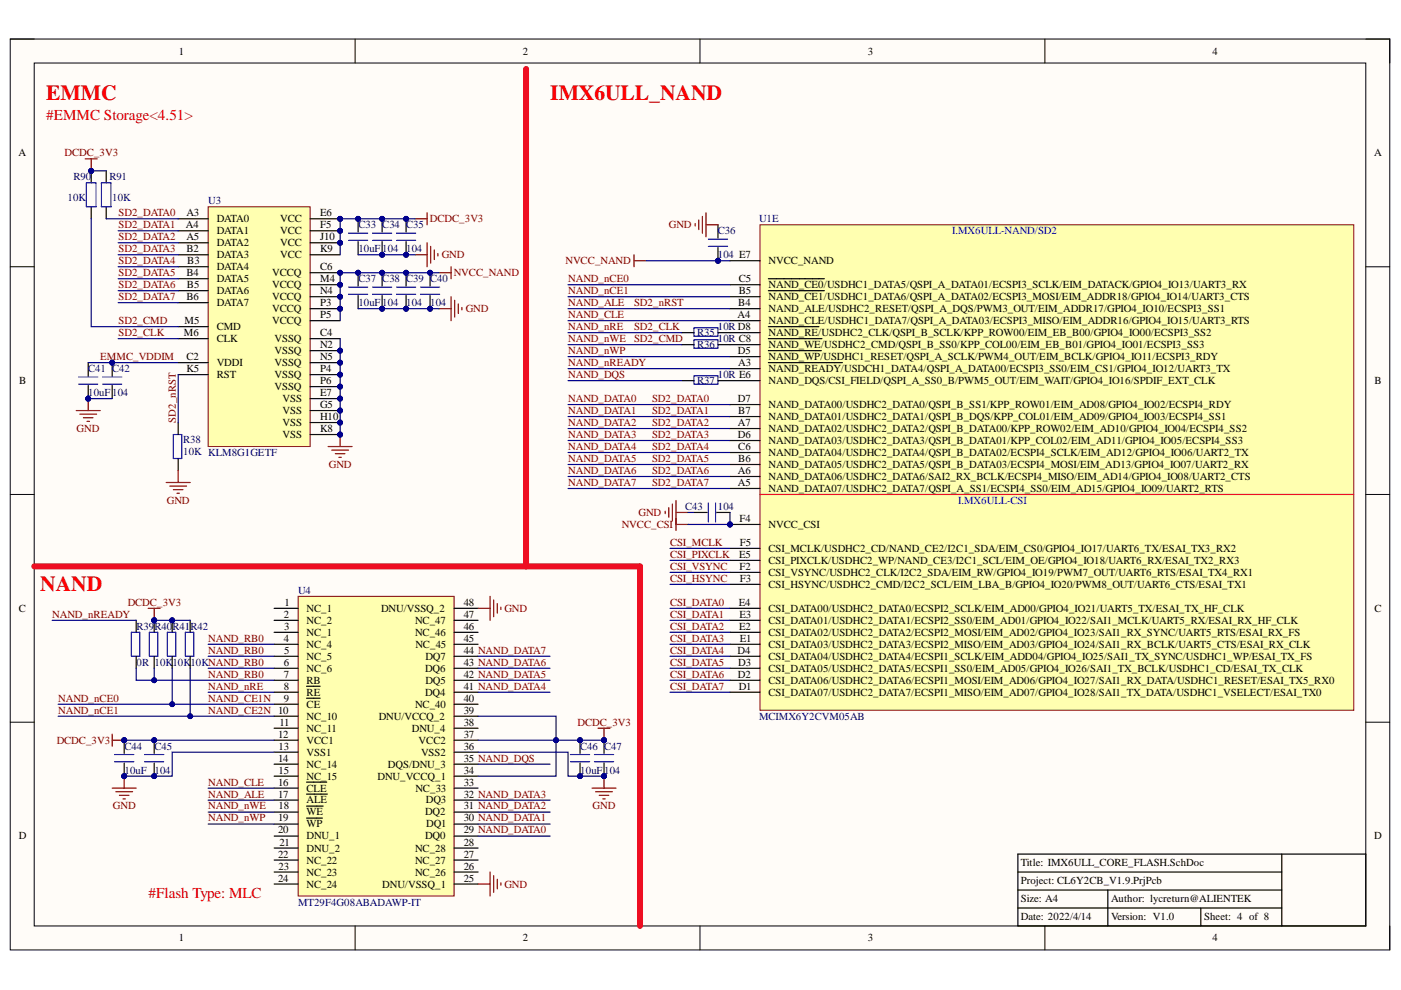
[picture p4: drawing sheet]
<svg xmlns="http://www.w3.org/2000/svg" width="297mm" height="210mm" viewBox="0 0 297 210" stroke-linecap="round" stroke-linejoin="round" font-family="sans-serif">
<defs><g id="words">
<g font-size="4.6" fill="#f00">
<text x="9.8" y="21.2">EMMC</text>
<text x="116.7" y="21.2">IMX6ULL_NAND</text>
<text x="8.5" y="125.4">NAND</text>
</g>
<g font-size="3.2" fill="#f00">
<text x="9.8" y="25.4">#EMMC Storage&lt;4.51&gt;</text>
<text x="31.5" y="190.5">#Flash Type: MLC</text>
</g>
<g font-size="2.3">
<text x="37.9" y="11.6">1</text>
<text x="110.8" y="11.6">2</text>
<text x="184" y="11.6">3</text>
<text x="257" y="11.6">4</text>
<text x="3.9" y="33.1">A</text>
<text x="291.3" y="33.1">A</text>
<text x="39.5" y="45.8">A3</text>
<text x="45.9" y="47.1">DATA0</text>
<text x="59.4" y="47.1">VCC</text>
<text x="67.9" y="45.8">E6</text>
<text x="39.4" y="48.4">A4</text>
<text x="39.5" y="51">A5</text>
<text x="39.5" y="53.5">B2</text>
<text x="45.9" y="49.7">DATA1</text>
<text x="45.9" y="52.3">DATA2</text>
<text x="59.4" y="52.3">VCC</text>
<text x="59.4" y="49.7">VCC</text>
<text x="67.9" y="53.5">K9</text>
<text x="67.9" y="51">J10</text>
<text x="67.9" y="48.4">F5</text>
<text x="39.5" y="58.6">B4</text>
<text x="39.7" y="56.1">B3</text>
<text x="45.9" y="54.8">DATA3</text>
<text x="45.9" y="57.3">DATA4</text>
<text x="45.9" y="59.9">DATA5</text>
<text x="57.7" y="58.6">VCCQ</text>
<text x="59.4" y="54.8">VCC</text>
<text x="67.9" y="59.9">M4</text>
<text x="67.9" y="57.3">C6</text>
<text x="156.6" y="59.9">C5</text>
<text x="163" y="56.1">NVCC_NAND</text>
<text x="39.5" y="63.7">B6</text>
<text x="39.6" y="61.1">B5</text>
<text x="45.9" y="62.4">DATA6</text>
<text x="45.9" y="64.9">DATA7</text>
<text x="57.7" y="63.7">VCCQ</text>
<text x="57.7" y="61.1">VCCQ</text>
<text x="67.9" y="64.9">P3</text>
<text x="67.9" y="62.4">N4</text>
<text x="156.5" y="64.9">B4</text>
<text x="156.6" y="62.4">B5</text>
<text x="163" y="61.1">NAND_CE0/USDHC1_DATA5/QSPI_A_DATA01/ECSPI3_SCLK/EIM_DATACK/GPIO4_IO13/UART3_RX</text>
<text x="163" y="63.7">NAND_CE1/USDHC1_DATA6/QSPI_A_DATA02/ECSPI3_MOSI/EIM_ADDR18/GPIO4_IO14/UART3_CTS</text>
<text x="39" y="71.3">M6</text>
<text x="39.1" y="68.7">M5</text>
<text x="45.9" y="70">CMD</text>
<text x="57.7" y="68.7">VCCQ</text>
<text x="57.7" y="66.2">VCCQ</text>
<text x="67.9" y="71.3">C4</text>
<text x="67.9" y="67.5">P5</text>
<text x="156.4" y="67.5">A4</text>
<text x="163" y="71.3">NAND_RE/USDHC2_CLK/QSPI_B_SCLK/KPP_ROW00/EIM_EB_B00/GPIO4_IO00/ECSPI3_SS2</text>
<text x="163" y="68.7">NAND_CLE/USDHC1_DATA7/QSPI_A_DATA03/ECSPI3_MISO/EIM_ADDR16/GPIO4_IO15/UART3_RTS</text>
<text x="163" y="66.2">NAND_ALE/USDHC2_RESET/QSPI_A_DQS/PWM3_OUT/EIM_ADDR17/GPIO4_IO10/ECSPI3_SS1</text>
<text x="39.5" y="76.3">C2</text>
<text x="45.9" y="72.5">CLK</text>
<text x="45.9" y="77.6">VDDI</text>
<text x="58.2" y="77.6">VSSQ</text>
<text x="58.2" y="75.1">VSSQ</text>
<text x="58.2" y="72.5">VSSQ</text>
<text x="67.9" y="76.3">N5</text>
<text x="67.9" y="73.8">N2</text>
<text x="156.4" y="75.1">D5</text>
<text x="156.5" y="77.6">A3</text>
<text x="163" y="73.8">NAND_WE/USDHC2_CMD/QSPI_B_SS0/KPP_COL00/EIM_EB_B01/GPIO4_IO01/ECSPI3_SS3</text>
<text x="163" y="76.3">NAND_WP/USDHC1_RESET/QSPI_A_SCLK/PWM4_OUT/EIM_BCLK/GPIO4_IO11/ECSPI3_RDY</text>
<text x="4.1" y="81.4">B</text>
<text x="39.5" y="78.9">K5</text>
<text x="45.9" y="80.2">RST</text>
<text x="58.2" y="82.7">VSSQ</text>
<text x="58.2" y="80.2">VSSQ</text>
<text x="67.9" y="84">E7</text>
<text x="67.9" y="81.4">P6</text>
<text x="67.9" y="78.9">P4</text>
<text x="163" y="78.9">NAND_READY/USDCH1_DATA4/QSPI_A_DATA00/ECSPI3_SS0/EIM_CS1/GPIO4_IO12/UART3_TX</text>
<text x="163" y="81.4">NAND_DQS/CSI_FIELD/QSPI_A_SS0_B/PWM5_OUT/EIM_WAIT/GPIO4_IO16/SPDIF_EXT_CLK</text>
<text x="291.4" y="81.4">B</text>
<text x="59.9" y="87.8">VSS</text>
<text x="59.9" y="85.2">VSS</text>
<text x="67.9" y="89">H10</text>
<text x="67.9" y="86.5">G5</text>
<text x="156.4" y="85.2">D7</text>
<text x="156.5" y="87.8">B7</text>
<text x="163" y="86.5">NAND_DATA00/USDHC2_DATA0/QSPI_B_SS1/KPP_ROW01/EIM_AD08/GPIO4_IO02/ECSPI4_RDY</text>
<text x="163" y="89">NAND_DATA01/USDHC2_DATA1/QSPI_B_DQS/KPP_COL01/EIM_AD09/GPIO4_IO03/ECSPI4_SS1</text>
<text x="59.9" y="92.9">VSS</text>
<text x="59.9" y="90.3">VSS</text>
<text x="67.9" y="91.6">K8</text>
<text x="156.4" y="90.3">A7</text>
<text x="156.4" y="92.9">D6</text>
<text x="156.5" y="95.5">C6</text>
<text x="163" y="91.6">NAND_DATA02/USDHC2_DATA2/QSPI_B_DATA00/KPP_ROW02/EIM_AD10/GPIO4_IO04/ECSPI4_SS2</text>
<text x="163" y="94.2">NAND_DATA03/USDHC2_DATA3/QSPI_B_DATA01/KPP_COL02/EIM_AD11/GPIO4_IO05/ECSPI4_SS3</text>
<text x="156.4" y="100.5">A6</text>
<text x="156.5" y="98">B6</text>
<text x="163" y="96.7">NAND_DATA04/USDHC2_DATA4/QSPI_B_DATA02/ECSPI4_SCLK/EIM_AD12/GPIO4_IO06/UART2_TX</text>
<text x="163" y="99.3">NAND_DATA05/USDHC2_DATA5/QSPI_B_DATA03/ECSPI4_MOSI/EIM_AD13/GPIO4_IO07/UART2_RX</text>
<text x="163" y="101.8">NAND_DATA06/USDHC2_DATA6/SAI2_RX_BCLK/ECSPI4_MISO/EIM_AD14/GPIO4_IO08/UART2_CTS</text>
<text x="156.4" y="103.1">A5</text>
<text x="163" y="104.3">NAND_DATA07/USDHC2_DATA7/QSPI_A_SS1/ECSPI4_SS0/EIM_AD15/GPIO4_IO09/UART2_RTS</text>
<text x="156.8" y="110.7">F4</text>
<text x="163" y="111.9">NVCC_CSI</text>
<text x="156.7" y="118.3">E5</text>
<text x="156.9" y="115.7">F5</text>
<text x="163" y="117">CSI_MCLK/USDHC2_CD/NAND_CE2/I2C1_SDA/EIM_CS0/GPIO4_IO17/UART6_TX/ESAI_TX3_RX2</text>
<text x="163" y="119.5">CSI_PIXCLK/USDHC2_WP/NAND_CE3/I2C1_SCL/EIM_OE/GPIO4_IO18/UART6_RX/ESAI_TX2_RX3</text>
<text x="156.8" y="120.8">F2</text>
<text x="156.9" y="123.4">F3</text>
<text x="163" y="122.1">CSI_VSYNC/USDHC2_CLK/I2C2_SDA/EIM_RW/GPIO4_IO19/PWM7_OUT/UART6_RTS/ESAI_TX4_RX1</text>
<text x="163" y="124.6">CSI_HSYNC/USDHC2_CMD/I2C2_SCL/EIM_LBA_B/GPIO4_IO20/PWM8_OUT/UART6_CTS/ESAI_TX1</text>
<text x="4" y="129.7">C</text>
<text x="60.2" y="131">2</text>
<text x="60.3" y="128.4">1</text>
<text x="65" y="129.7">NC_1</text>
<text x="80.8" y="129.7">DNU/VSSQ_2</text>
<text x="98.3" y="131">47</text>
<text x="98.3" y="128.4">48</text>
<text x="156.6" y="128.4">E4</text>
<text x="156.8" y="131">E3</text>
<text x="163" y="129.7">CSI_DATA00/USDHC2_DATA0/ECSPI2_SCLK/EIM_AD00/GPIO4_IO21/UART5_TX/ESAI_TX_HF_CLK</text>
<text x="291.4" y="129.7">C</text>
<text x="60.2" y="136.1">4</text>
<text x="60.2" y="133.5">3</text>
<text x="65" y="132.2">NC_2</text>
<text x="65" y="134.8">NC_1</text>
<text x="65" y="137.4">NC_4</text>
<text x="88" y="134.8">NC_46</text>
<text x="88" y="132.2">NC_47</text>
<text x="88.1" y="137.4">NC_45</text>
<text x="98.3" y="136.1">45</text>
<text x="98.3" y="133.5">46</text>
<text x="156.7" y="133.5">E2</text>
<text x="156.9" y="136.1">E1</text>
<text x="163" y="132.2">CSI_DATA01/USDHC2_DATA1/ECSPI2_SS0/EIM_AD01/GPIO4_IO22/SAI1_MCLK/UART5_RX/ESAI_RX_HF_CLK</text>
<text x="163" y="134.8">CSI_DATA02/USDHC2_DATA2/ECSPI2_MOSI/EIM_AD02/GPIO4_IO23/SAI1_RX_SYNC/UART5_RTS/ESAI_RX_FS</text>
<text x="163" y="137.4">CSI_DATA03/USDHC2_DATA3/ECSPI2_MISO/EIM_AD03/GPIO4_IO24/SAI1_RX_BCLK/UART5_CTS/ESAI_RX_CLK</text>
<text x="60.2" y="141.2">6</text>
<text x="60.2" y="143.7">7</text>
<text x="60.2" y="138.7">5</text>
<text x="65" y="139.9">NC_5</text>
<text x="65" y="142.5">NC_6</text>
<text x="90.1" y="142.5">DQ6</text>
<text x="90.2" y="139.9">DQ7</text>
<text x="98.3" y="143.7">42 NAND_DATA5</text>
<text x="98.3" y="141.2">43 NAND_DATA6</text>
<text x="98.3" y="138.7">44 NAND_DATA7</text>
<text x="156.4" y="138.7">D4</text>
<text x="156.4" y="143.7">D2</text>
<text x="156.5" y="141.2">D3</text>
<text x="163" y="139.9">CSI_DATA04/USDHC2_DATA4/ECSPI1_SCLK/EIM_ADD04/GPIO4_IO25/SAI1_TX_SYNC/USDHC1_WP/ESAI_TX_FS</text>
<text x="163" y="142.5">CSI_DATA05/USDHC2_DATA5/ECSPI1_SS0/EIM_AD05/GPIO4_IO26/SAI1_TX_BCLK/USDHC1_CD/ESAI_TX_CLK</text>
<text x="60.2" y="146.3">8</text>
<text x="60.2" y="148.8">9</text>
<text x="65" y="145">RB</text>
<text x="65" y="147.5">RE</text>
<text x="90.1" y="147.5">DQ4</text>
<text x="90.2" y="145">DQ5</text>
<text x="98.3" y="148.8">40</text>
<text x="98.3" y="146.3">41 NAND_DATA4</text>
<text x="156.6" y="146.3">D1</text>
<text x="163" y="145">CSI_DATA06/USDHC2_DATA6/ECSPI1_MOSI/EIM_AD06/GPIO4_IO27/SAI1_RX_DATA/USDHC1_RESET/ESAI_TX5_RX0</text>
<text x="163" y="147.5">CSI_DATA07/USDHC2_DATA7/ECSPI1_MISO/EIM_AD07/GPIO4_IO28/SAI1_TX_DATA/USDHC1_VSELECT/ESAI_TX0</text>
<text x="59.2" y="153.9">11</text>
<text x="65" y="150.1">CE</text>
<text x="65" y="152.6">NC_10</text>
<text x="65" y="155.1">NC_11</text>
<text x="80.3" y="152.6">DNU/VCCQ_2</text>
<text x="87.3" y="155.1">DNU_4</text>
<text x="88" y="150.1">NC_40</text>
<text x="98.3" y="153.9">38</text>
<text x="98.3" y="151.3">39</text>
<text x="59" y="156.4">12</text>
<text x="59" y="161.5">14</text>
<text x="59.1" y="158.9">13</text>
<text x="65" y="157.7">VCC1</text>
<text x="65" y="160.2">VSS1</text>
<text x="88.8" y="157.7">VCC2</text>
<text x="89.3" y="160.2">VSS2</text>
<text x="98.3" y="161.5">35 NAND_DQS</text>
<text x="98.3" y="158.9">36</text>
<text x="98.3" y="156.4">37</text>
<text x="59" y="166.6">16</text>
<text x="59.1" y="164">15</text>
<text x="65" y="162.7">NC_14</text>
<text x="65" y="165.3">NC_15</text>
<text x="65" y="167.8">CLE</text>
<text x="80" y="165.3">DNU_VCCQ_1</text>
<text x="82.2" y="162.7">DQS/DNU_3</text>
<text x="88.1" y="167.8">NC_33</text>
<text x="98.3" y="166.6">33</text>
<text x="98.3" y="164">34</text>
<text x="59" y="169.1">17</text>
<text x="59.1" y="171.6">18</text>
<text x="65" y="170.4">ALE</text>
<text x="65" y="172.9">WE</text>
<text x="90.1" y="172.9">DQ2</text>
<text x="90.3" y="170.4">DQ3</text>
<text x="98.3" y="171.6">31 NAND_DATA2</text>
<text x="98.3" y="169.1">32 NAND_DATA3</text>
<text x="4" y="178">D</text>
<text x="59" y="174.2">19</text>
<text x="59" y="176.7">20</text>
<text x="59.2" y="179.3">21</text>
<text x="65" y="175.4">WP</text>
<text x="65" y="178">DNU_1</text>
<text x="90.1" y="178">DQ0</text>
<text x="90.4" y="175.4">DQ1</text>
<text x="98.3" y="179.3">28</text>
<text x="98.3" y="176.7">29 NAND_DATA0</text>
<text x="98.3" y="174.2">30 NAND_DATA1</text>
<text x="291.3" y="178">D</text>
<text x="59" y="181.9">22</text>
<text x="59.1" y="184.4">23</text>
<text x="65" y="180.6">DNU_2</text>
<text x="65" y="183.1">NC_22</text>
<text x="65" y="185.7">NC_23</text>
<text x="88" y="185.7">NC_26</text>
<text x="88" y="183.1">NC_27</text>
<text x="88" y="180.6">NC_28</text>
<text x="98.3" y="184.4">26</text>
<text x="98.3" y="181.9">27</text>
<text x="216.4" y="183.7">Title: IMX6ULL_CORE_FLASH.SchDoc</text>
<text x="59" y="186.9">24</text>
<text x="65" y="188.2">NC_24</text>
<text x="81.1" y="188.2">DNU/VSSQ_1</text>
<text x="98.3" y="186.9">25</text>
<text x="216.4" y="191.3">Size: A4</text>
<text x="216.4" y="187.5">Project: CL6Y2CB_V1.9.PrjPcb</text>
<text x="235.6" y="191.3">Author: lycreturn@ALIENTEK</text>
<text x="216.4" y="195.1">Date: 2022/4/14</text>
<text x="235.6" y="195.1">Version: V1.0</text>
<text x="255.3" y="195.1">Sheet: 4 of 8</text>
<text x="37.9" y="199.6">1</text>
<text x="110.8" y="199.6">2</text>
<text x="184" y="199.6">3</text>
<text x="257" y="199.6">4</text>
</g>
<g font-size="2.3" fill="#800000">
<text x="13.7" y="33.1">DCDC_3V3</text>
<text x="25.1" y="45.8">SD2_DATA0</text>
<text x="91.1" y="47.1">DCDC_3V3</text>
<text x="25.1" y="48.4">SD2_DATA1</text>
<text x="25.1" y="51">SD2_DATA2</text>
<text x="25.1" y="53.5">SD2_DATA3</text>
<text x="141.8" y="48.4">GND</text>
<text x="25.1" y="56.1">SD2_DATA4</text>
<text x="25.1" y="58.6">SD2_DATA5</text>
<text x="93.7" y="54.8">GND</text>
<text x="96.2" y="58.6">NVCC_NAND</text>
<text x="119.9" y="56.1">NVCC_NAND</text>
<text x="120.5" y="59.9">NAND_nCE0</text>
<text x="25.1" y="61.1">SD2_DATA6</text>
<text x="25.1" y="63.7">SD2_DATA7</text>
<text x="120.5" y="62.4">NAND_nCE1</text>
<text x="120.5" y="64.9">NAND_ALE</text>
<text x="134.4" y="64.9">SD2_nRST</text>
<text x="25.1" y="68.7">SD2_CMD</text>
<text x="25.1" y="71.3">SD2_CLK</text>
<text x="98.7" y="66.2">GND</text>
<text x="120.5" y="67.5">NAND_CLE</text>
<text x="120.5" y="70">NAND_nRE</text>
<text x="134.4" y="70">SD2_CLK</text>
<text x="21.2" y="76.3">EMMC_VDDIM</text>
<text x="120.5" y="72.5">NAND_nWE</text>
<text x="120.5" y="75.1">NAND_nWP</text>
<text x="120.5" y="77.6">NAND_nREADY</text>
<text x="134.4" y="72.5">SD2_CMD</text>
<text x="120.5" y="80.2">NAND_DQS</text>
<text x="37.3" y="89.6" transform="rotate(-90 37.3 89.6)">SD2_nRST</text>
<text x="120.5" y="85.2">NAND_DATA0</text>
<text x="120.5" y="87.8">NAND_DATA1</text>
<text x="138.3" y="85.2">SD2_DATA0</text>
<text x="138.3" y="87.8">SD2_DATA1</text>
<text x="16.2" y="91.6">GND</text>
<text x="120.5" y="90.3">NAND_DATA2</text>
<text x="120.5" y="92.9">NAND_DATA3</text>
<text x="120.5" y="95.5">NAND_DATA4</text>
<text x="138.3" y="90.3">SD2_DATA2</text>
<text x="138.3" y="92.9">SD2_DATA3</text>
<text x="138.3" y="95.5">SD2_DATA4</text>
<text x="69.7" y="99.3">GND</text>
<text x="120.5" y="98">NAND_DATA5</text>
<text x="120.5" y="100.5">NAND_DATA6</text>
<text x="138.3" y="98">SD2_DATA5</text>
<text x="138.3" y="100.5">SD2_DATA6</text>
<text x="35.4" y="106.9">GND</text>
<text x="120.5" y="103.1">NAND_DATA7</text>
<text x="138.3" y="103.1">SD2_DATA7</text>
<text x="131.8" y="111.9">NVCC_CSI</text>
<text x="135.4" y="109.4">GND</text>
<text x="142.1" y="115.7">CSI_MCLK</text>
<text x="142.1" y="118.3">CSI_PIXCLK</text>
<text x="142.1" y="120.8">CSI_VSYNC</text>
<text x="142.1" y="123.4">CSI_HSYNC</text>
<text x="11.1" y="131">NAND_nREADY</text>
<text x="27.1" y="128.4">DCDC_3V3</text>
<text x="106.9" y="129.7">GND</text>
<text x="142.1" y="128.4">CSI_DATA0</text>
<text x="142.1" y="131">CSI_DATA1</text>
<text x="44.2" y="136.1">NAND_RB0</text>
<text x="142.1" y="133.5">CSI_DATA2</text>
<text x="142.1" y="136.1">CSI_DATA3</text>
<text x="44.2" y="143.7">NAND_RB0</text>
<text x="44.2" y="138.7">NAND_RB0</text>
<text x="142.1" y="138.7">CSI_DATA4</text>
<text x="142.1" y="141.2">CSI_DATA5</text>
<text x="142.1" y="143.7">CSI_DATA6</text>
<text x="12.4" y="148.8">NAND_nCE0</text>
<text x="44.2" y="146.3">NAND_nRE</text>
<text x="44.2" y="148.8">NAND_CE1N</text>
<text x="142.1" y="146.3">CSI_DATA7</text>
<text x="12.4" y="151.3">NAND_nCE1</text>
<text x="44.2" y="151.3">NAND_CE2N 10</text>
<text x="122.4" y="153.9">DCDC_3V3</text>
<text x="12" y="157.7">DCDC_3V3</text>
<text x="44.2" y="166.6">NAND_CLE</text>
<text x="23.9" y="171.6">GND</text>
<text x="44.2" y="169.1">NAND_ALE</text>
<text x="44.2" y="171.6">NAND_nWE</text>
<text x="125.6" y="171.6">GND</text>
<text x="44.2" y="174.2">NAND_nWP</text>
<text x="106.9" y="188.2">GND</text>
</g>
<g font-size="2.3" fill="#000080">
<text x="15.6" y="38.2">R90</text>
<text x="23.2" y="38.2">R91</text>
<text x="14.3" y="42.7">10K</text>
<text x="23.8" y="42.7">10K</text>
<text x="44.2" y="43.3">U3</text>
<text x="160.9" y="47.1">U1E</text>
<text x="76" y="48.4">C33</text>
<text x="76" y="53.5">10uF</text>
<text x="81.1" y="48.4">C34</text>
<text x="81.1" y="53.5">104</text>
<text x="86.1" y="48.4">C35</text>
<text x="86.1" y="53.5">104</text>
<text x="152.2" y="49.7">C36</text>
<text x="76" y="59.9">C37</text>
<text x="81.1" y="59.9">C38</text>
<text x="86.1" y="59.9">C39</text>
<text x="91.2" y="59.9">C40</text>
<text x="152.2" y="54.8">104 E7</text>
<text x="76" y="64.9">10uF</text>
<text x="81.1" y="64.9">104</text>
<text x="86.1" y="64.9">104</text>
<text x="91.2" y="64.9">104</text>
<text x="147.8" y="71.3">R35</text>
<text x="152.2" y="70">10R D8</text>
<text x="147.8" y="73.8">R36</text>
<text x="152.2" y="72.5">10R C8</text>
<text x="18.7" y="78.9">C41 C42</text>
<text x="18.7" y="84">10uF104</text>
<text x="147.8" y="81.4">R37</text>
<text x="152.2" y="80.2">10R E6</text>
<text x="38.8" y="93.9">R38</text>
<text x="38.8" y="96.5">10K KLM8G1GETF</text>
<text x="145.3" y="108.1">C43</text>
<text x="152.2" y="108.1">104</text>
<text x="63.2" y="125.9">U4</text>
<text x="28.9" y="133.5">R39</text>
<text x="32.7" y="133.5">R40</text>
<text x="36.6" y="133.5">R41</text>
<text x="40.4" y="133.5">R42</text>
<text x="28.9" y="141.2">0R</text>
<text x="32.7" y="141.2">10K</text>
<text x="36.6" y="141.2">10K</text>
<text x="40.4" y="141.2">10KNAND_RB0</text>
<text x="160.9" y="152.6">MCIMX6Y2CVM05AB</text>
<text x="26.4" y="158.9">C44</text>
<text x="32.7" y="158.9">C45</text>
<text x="123" y="158.9">C46</text>
<text x="128.1" y="158.9">C47</text>
<text x="26.4" y="164">10uF</text>
<text x="32.7" y="164">104</text>
<text x="123" y="164">10uF</text>
<text x="128.1" y="164">104</text>
<text x="63.2" y="192">MT29F4G08ABADAWP-IT</text>
</g>
<g font-size="2.3" fill="#00f">
<text x="201.9" y="49.7">I.MX6ULL-NAND/SD2</text>
<text x="203.2" y="106.9">I.MX6ULL-CSI</text>
</g>
</g></defs>
<path d="M2.2 8.3h292.5v193.1h-292.5z" fill-rule="evenodd" fill="#fffcf8"/>
<path d="M2.2 8.3h292.5v193.1h-292.5z" fill="none" stroke="#000" stroke-width=".21"/>
<path d="M7.3 13.4h282.3v182.9h-282.3z" fill-rule="evenodd" fill="#fffcf8"/>
<g fill="none" stroke="#000" stroke-width=".21">
<path d="M2.2 8.3h5.1M7.3 13.4h282.3v182.9h-282.3zM75.3 8.3v5.1M148.4 8.3v5.1M221.5 8.3v5.1M289.6 8.3h5.1v5.1M2.2 56.6h5.1M289.6 56.6h5.1M2.2 104.8h5.1M289.6 104.8h5.1M2.2 153.1h5.1M289.6 153.1h5.1"/>
<path d="M75.3 196.3v5.1M148.4 196.3v5.1M221.5 196.3v5.1M294.7 196.3v5.1"/>
</g>
<path d="M215.8 181.1h73.8v15.2h-73.8zM215.8 188.7h56M215.8 192.5h56M215.8 184.9h56M234.9 188.7v7.6M254.6 192.5v3.8M271.8 181.1v15.2" fill="none" stroke="#000" stroke-width=".25"/>
<circle cx="72.1" cy="92.1" r=".51" fill="#000080"/>
<circle cx="72.1" cy="92.1" r=".51" fill="none" stroke="#000080" stroke-width=".21"/>
<circle cx="72.1" cy="89.6" r=".51" fill="#000080"/>
<circle cx="72.1" cy="89.6" r=".51" fill="none" stroke="#000080" stroke-width=".21"/>
<circle cx="72.1" cy="87.1" r=".51" fill="#000080"/>
<circle cx="72.1" cy="87.1" r=".51" fill="none" stroke="#000080" stroke-width=".21"/>
<circle cx="72.1" cy="84.5" r=".51" fill="#000080"/>
<circle cx="72.1" cy="84.5" r=".51" fill="none" stroke="#000080" stroke-width=".21"/>
<circle cx="72.1" cy="82" r=".51" fill="#000080"/>
<circle cx="72.1" cy="82" r=".51" fill="none" stroke="#000080" stroke-width=".21"/>
<circle cx="72.1" cy="79.4" r=".51" fill="#000080"/>
<circle cx="72.1" cy="79.4" r=".51" fill="none" stroke="#000080" stroke-width=".21"/>
<circle cx="72.1" cy="76.9" r=".51" fill="#000080"/>
<circle cx="72.1" cy="76.9" r=".51" fill="none" stroke="#000080" stroke-width=".21"/>
<circle cx="72.1" cy="74.3" r=".51" fill="#000080"/>
<circle cx="72.1" cy="74.3" r=".51" fill="none" stroke="#000080" stroke-width=".21"/>
<circle cx="72.1" cy="65.5" r=".51" fill="#000080"/>
<circle cx="72.1" cy="65.5" r=".51" fill="none" stroke="#000080" stroke-width=".21"/>
<circle cx="72.1" cy="62.9" r=".51" fill="#000080"/>
<circle cx="72.1" cy="62.9" r=".51" fill="none" stroke="#000080" stroke-width=".21"/>
<circle cx="72.1" cy="60.4" r=".51" fill="#000080"/>
<circle cx="72.1" cy="60.4" r=".51" fill="none" stroke="#000080" stroke-width=".21"/>
<circle cx="72.1" cy="57.8" r=".51" fill="#000080"/>
<circle cx="72.1" cy="57.8" r=".51" fill="none" stroke="#000080" stroke-width=".21"/>
<circle cx="72.1" cy="51.5" r=".51" fill="#000080"/>
<circle cx="72.1" cy="51.5" r=".51" fill="none" stroke="#000080" stroke-width=".21"/>
<circle cx="72.1" cy="48.9" r=".51" fill="#000080"/>
<circle cx="72.1" cy="48.9" r=".51" fill="none" stroke="#000080" stroke-width=".21"/>
<circle cx="72.1" cy="46.4" r=".51" fill="#000080"/>
<circle cx="72.1" cy="46.4" r=".51" fill="none" stroke="#000080" stroke-width=".21"/>
<path d="M44.1 43.8h21.7v50.9h-21.7z" fill-rule="evenodd" fill="#ffffb0"/>
<path d="M44.1 43.8h21.7v50.9h-21.7z" fill="none" stroke="#800000" stroke-width=".21"/>
<path d="M37.8 46.4h6.3M37.8 48.9h6.3M37.8 51.5h6.3M37.8 54h6.3M37.8 56.6h6.3M37.8 59.1h6.3M37.8 61.6h6.3M37.8 64.2h6.3M37.8 69.3h6.3M37.8 71.8h6.3M37.8 76.9h6.3M65.8 92.1h6.3" fill="none" stroke="#000" stroke-width=".25"/>
<circle cx="72.1" cy="92.1" r=".51" fill="#000080"/>
<circle cx="72.1" cy="92.1" r=".51" fill="none" stroke="#000080" stroke-width=".21"/>
<path d="M65.8 89.6h6.3" fill="none" stroke="#000" stroke-width=".25"/>
<circle cx="72.1" cy="89.6" r=".51" fill="#000080"/>
<circle cx="72.1" cy="89.6" r=".51" fill="none" stroke="#000080" stroke-width=".21"/>
<path d="M65.8 87.1h6.3" fill="none" stroke="#000" stroke-width=".25"/>
<circle cx="72.1" cy="87.1" r=".51" fill="#000080"/>
<circle cx="72.1" cy="87.1" r=".51" fill="none" stroke="#000080" stroke-width=".21"/>
<path d="M65.8 84.5h6.3" fill="none" stroke="#000" stroke-width=".25"/>
<circle cx="72.1" cy="84.5" r=".51" fill="#000080"/>
<circle cx="72.1" cy="84.5" r=".51" fill="none" stroke="#000080" stroke-width=".21"/>
<path d="M65.8 82h6.3" fill="none" stroke="#000" stroke-width=".25"/>
<circle cx="72.1" cy="82" r=".51" fill="#000080"/>
<circle cx="72.1" cy="82" r=".51" fill="none" stroke="#000080" stroke-width=".21"/>
<path d="M65.8 79.4h6.3" fill="none" stroke="#000" stroke-width=".25"/>
<circle cx="72.1" cy="79.4" r=".51" fill="#000080"/>
<circle cx="72.1" cy="79.4" r=".51" fill="none" stroke="#000080" stroke-width=".21"/>
<path d="M65.8 76.9h6.3" fill="none" stroke="#000" stroke-width=".25"/>
<circle cx="72.1" cy="76.9" r=".51" fill="#000080"/>
<circle cx="72.1" cy="76.9" r=".51" fill="none" stroke="#000080" stroke-width=".21"/>
<path d="M65.8 74.3h6.3" fill="none" stroke="#000" stroke-width=".25"/>
<circle cx="72.1" cy="74.3" r=".51" fill="#000080"/>
<circle cx="72.1" cy="74.3" r=".51" fill="none" stroke="#000080" stroke-width=".21"/>
<path d="M65.8 71.8h6.3M65.8 68h6.3M65.8 65.5h6.3" fill="none" stroke="#000" stroke-width=".25"/>
<circle cx="72.1" cy="65.5" r=".51" fill="#000080"/>
<circle cx="72.1" cy="65.5" r=".51" fill="none" stroke="#000080" stroke-width=".21"/>
<path d="M65.8 62.9h6.3" fill="none" stroke="#000" stroke-width=".25"/>
<circle cx="72.1" cy="62.9" r=".51" fill="#000080"/>
<circle cx="72.1" cy="62.9" r=".51" fill="none" stroke="#000080" stroke-width=".21"/>
<path d="M65.8 60.4h6.3" fill="none" stroke="#000" stroke-width=".25"/>
<circle cx="72.1" cy="60.4" r=".51" fill="#000080"/>
<circle cx="72.1" cy="60.4" r=".51" fill="none" stroke="#000080" stroke-width=".21"/>
<path d="M65.8 57.8h6.3" fill="none" stroke="#000" stroke-width=".25"/>
<circle cx="72.1" cy="57.8" r=".51" fill="#000080"/>
<circle cx="72.1" cy="57.8" r=".51" fill="none" stroke="#000080" stroke-width=".21"/>
<path d="M65.8 54h6.3M65.8 51.5h6.3" fill="none" stroke="#000" stroke-width=".25"/>
<circle cx="72.1" cy="51.5" r=".51" fill="#000080"/>
<circle cx="72.1" cy="51.5" r=".51" fill="none" stroke="#000080" stroke-width=".21"/>
<path d="M65.8 48.9h6.3" fill="none" stroke="#000" stroke-width=".25"/>
<circle cx="72.1" cy="48.9" r=".51" fill="#000080"/>
<circle cx="72.1" cy="48.9" r=".51" fill="none" stroke="#000080" stroke-width=".21"/>
<path d="M65.8 46.4h6.3" fill="none" stroke="#000" stroke-width=".25"/>
<circle cx="72.1" cy="46.4" r=".51" fill="#000080"/>
<circle cx="72.1" cy="46.4" r=".51" fill="none" stroke="#000080" stroke-width=".21"/>
<path d="M37.8 79.4h6.3" fill="none" stroke="#000" stroke-width=".25"/>
<path d="M63.2 126.4h33.1v63.6h-33.1z" fill-rule="evenodd" fill="#ffffb0"/>
<path d="M63.2 126.4h33.1v63.6h-33.1z" fill="none" stroke="#800000" stroke-width=".21"/>
<g fill="none" stroke="#000" stroke-width=".25">
<path d="M37.8 89.6v2.5M37.8 97.2v2.6M58.1 129h5.1M58.1 131.5h5.1M58.1 134.1h5.1M58.1 136.6h5.1M58.1 139.1h5.1M96.3 129h5.1M96.3 131.5h5.1M96.3 134.1h5.1M96.3 136.6h5.1M96.3 139.1h5.1"/>
<path d="M58.1 141.7h5.1M58.1 144.2h5.1M58.1 146.8h5.1M58.1 149.3h5.1M58.1 151.9h5.1M58.1 154.4h5.1M58.1 156.9h5.1M58.1 159.5h5.1M65 145.5h2.9M65 148h2.9M96.3 141.7h5.1M96.3 144.2h5.1"/>
<path d="M96.3 146.8h5.1M96.3 149.3h5.1M96.3 151.9h5.1M96.3 154.4h5.1M96.3 156.9h5.1M96.3 159.5h5.1M58.1 162h5.1M58.1 164.6h5.1M58.1 167.1h5.1M58.1 169.6h5.1M58.1 172.2h5.1M58.1 174.7h5.1"/>
<path d="M58.1 177.3h5.1M58.1 179.8h5.1M65 165.8h4.3M65 168.4h4.4M65 170.9h3.5M65 173.5h3.4M96.3 162h5.1M96.3 164.6h5.1M96.3 167.1h5.1M96.3 169.6h5.1M96.3 172.2h5.1M96.3 174.7h5.1"/>
<path d="M96.3 177.3h5.1M96.3 179.8h5.1M58.1 182.4h5.1M58.1 184.9h5.1M58.1 187.4h5.1M96.3 182.4h5.1M96.3 184.9h5.1M96.3 187.4h5.1"/>
</g>
<path d="M36.8 92.1h1.7v5.1h-1.7z" fill="none" stroke="#00f" stroke-width=".25"/>
<path d="M37.8 99.8v2.5M35.2 102.3h5.1M36 103.1h3.6M36.8 103.8h2M37.5 104.6h.5" fill="none" stroke="#800000" stroke-width=".25"/>
<circle cx="23.8" cy="76.9" r=".51" fill="#000080"/>
<circle cx="23.8" cy="76.9" r=".51" fill="none" stroke="#000080" stroke-width=".21"/>
<path d="M21.8 79.9h4M21.8 81.5h4" fill="none" stroke="#00f" stroke-width=".25"/>
<path d="M23.8 76.9v2.8M23.8 81.7v2.8" fill="none" stroke="#000" stroke-width=".25"/>
<circle cx="23.8" cy="76.9" r=".51" fill="#000080"/>
<circle cx="23.8" cy="76.9" r=".51" fill="none" stroke="#000080" stroke-width=".21"/>
<circle cx="18.7" cy="84.5" r=".51" fill="#000080"/>
<circle cx="18.7" cy="84.5" r=".51" fill="none" stroke="#000080" stroke-width=".21"/>
<path d="M16.7 79.9h4M16.7 81.5h4" fill="none" stroke="#00f" stroke-width=".25"/>
<path d="M18.7 81.7v2.8" fill="none" stroke="#000" stroke-width=".25"/>
<circle cx="18.7" cy="84.5" r=".51" fill="#000080"/>
<circle cx="18.7" cy="84.5" r=".51" fill="none" stroke="#000080" stroke-width=".21"/>
<path d="M18.7 76.9v2.8" fill="none" stroke="#000" stroke-width=".25"/>
<path d="M16.2 87.1h5M16.9 87.8h3.6M17.7 88.6h2M18.4 89.3h.6M18.7 84.5v2.6" fill="none" stroke="#800000" stroke-width=".25"/>
<circle cx="18.7" cy="84.5" r=".51" fill="#000080"/>
<circle cx="18.7" cy="84.5" r=".51" fill="none" stroke="#000080" stroke-width=".21"/>
<circle cx="75.9" cy="46.4" r=".51" fill="#000080"/>
<circle cx="75.9" cy="46.4" r=".51" fill="none" stroke="#000080" stroke-width=".21"/>
<path d="M73.9 51h4.1M73.9 49.4h4.1" fill="none" stroke="#00f" stroke-width=".25"/>
<path d="M75.9 46.4v2.8M75.9 51.2v2.8" fill="none" stroke="#000" stroke-width=".25"/>
<circle cx="75.9" cy="46.4" r=".51" fill="#000080"/>
<circle cx="75.9" cy="46.4" r=".51" fill="none" stroke="#000080" stroke-width=".21"/>
<circle cx="81" cy="54" r=".51" fill="#000080"/>
<circle cx="81" cy="54" r=".51" fill="none" stroke="#000080" stroke-width=".21"/>
<circle cx="81" cy="46.4" r=".51" fill="#000080"/>
<circle cx="81" cy="46.4" r=".51" fill="none" stroke="#000080" stroke-width=".21"/>
<path d="M79 51h4M79 49.4h4" fill="none" stroke="#00f" stroke-width=".25"/>
<path d="M81 51.2v2.8" fill="none" stroke="#000" stroke-width=".25"/>
<circle cx="81" cy="54" r=".51" fill="#000080"/>
<circle cx="81" cy="54" r=".51" fill="none" stroke="#000080" stroke-width=".21"/>
<path d="M81 46.4v2.8" fill="none" stroke="#000" stroke-width=".25"/>
<circle cx="81" cy="46.4" r=".51" fill="#000080"/>
<circle cx="81" cy="46.4" r=".51" fill="none" stroke="#000080" stroke-width=".21"/>
<circle cx="86.1" cy="54" r=".51" fill="#000080"/>
<circle cx="86.1" cy="54" r=".51" fill="none" stroke="#000080" stroke-width=".21"/>
<circle cx="86.1" cy="46.4" r=".51" fill="#000080"/>
<circle cx="86.1" cy="46.4" r=".51" fill="none" stroke="#000080" stroke-width=".21"/>
<path d="M84.1 51h4M84.1 49.4h4" fill="none" stroke="#00f" stroke-width=".25"/>
<path d="M86.1 51.2v2.8" fill="none" stroke="#000" stroke-width=".25"/>
<circle cx="86.1" cy="54" r=".51" fill="#000080"/>
<circle cx="86.1" cy="54" r=".51" fill="none" stroke="#000080" stroke-width=".21"/>
<path d="M86.1 46.4v2.8" fill="none" stroke="#000" stroke-width=".25"/>
<circle cx="86.1" cy="46.4" r=".51" fill="#000080"/>
<circle cx="86.1" cy="46.4" r=".51" fill="none" stroke="#000080" stroke-width=".21"/>
<path d="M88 46.4h2.5M88 54h2.5M90.5 45.1v2.6M90.5 51.5v5.1M91.3 52.2v3.6M92.1 53v2M92.8 53.8v.5M69.6 94.7h5.1M70.3 95.4h3.6M71.1 96.2h2M71.9 97h.5M72.1 92.1v2.6" fill="none" stroke="#800000" stroke-width=".25"/>
<circle cx="72.1" cy="92.1" r=".51" fill="#000080"/>
<circle cx="72.1" cy="92.1" r=".51" fill="none" stroke="#000080" stroke-width=".21"/>
<path d="M93.1 57.8h2.5M95.6 56.6v2.5" fill="none" stroke="#800000" stroke-width=".25"/>
<circle cx="75.9" cy="57.8" r=".51" fill="#000080"/>
<circle cx="75.9" cy="57.8" r=".51" fill="none" stroke="#000080" stroke-width=".21"/>
<path d="M73.9 62.4h4.1M73.9 60.9h4.1" fill="none" stroke="#00f" stroke-width=".25"/>
<path d="M75.9 57.8v2.8M75.9 62.7v2.8" fill="none" stroke="#000" stroke-width=".25"/>
<circle cx="75.9" cy="57.8" r=".51" fill="#000080"/>
<circle cx="75.9" cy="57.8" r=".51" fill="none" stroke="#000080" stroke-width=".21"/>
<circle cx="81" cy="65.5" r=".51" fill="#000080"/>
<circle cx="81" cy="65.5" r=".51" fill="none" stroke="#000080" stroke-width=".21"/>
<circle cx="81" cy="57.8" r=".51" fill="#000080"/>
<circle cx="81" cy="57.8" r=".51" fill="none" stroke="#000080" stroke-width=".21"/>
<path d="M79 62.4h4M79 60.9h4" fill="none" stroke="#00f" stroke-width=".25"/>
<path d="M81 62.7v2.8" fill="none" stroke="#000" stroke-width=".25"/>
<circle cx="81" cy="65.5" r=".51" fill="#000080"/>
<circle cx="81" cy="65.5" r=".51" fill="none" stroke="#000080" stroke-width=".21"/>
<path d="M81 57.8v2.8" fill="none" stroke="#000" stroke-width=".25"/>
<circle cx="81" cy="57.8" r=".51" fill="#000080"/>
<circle cx="81" cy="57.8" r=".51" fill="none" stroke="#000080" stroke-width=".21"/>
<circle cx="86.1" cy="65.5" r=".51" fill="#000080"/>
<circle cx="86.1" cy="65.5" r=".51" fill="none" stroke="#000080" stroke-width=".21"/>
<circle cx="86.1" cy="57.8" r=".51" fill="#000080"/>
<circle cx="86.1" cy="57.8" r=".51" fill="none" stroke="#000080" stroke-width=".21"/>
<path d="M84.1 62.4h4M84.1 60.9h4" fill="none" stroke="#00f" stroke-width=".25"/>
<path d="M86.1 62.7v2.8" fill="none" stroke="#000" stroke-width=".25"/>
<circle cx="86.1" cy="65.5" r=".51" fill="#000080"/>
<circle cx="86.1" cy="65.5" r=".51" fill="none" stroke="#000080" stroke-width=".21"/>
<path d="M86.1 57.8v2.8" fill="none" stroke="#000" stroke-width=".25"/>
<circle cx="86.1" cy="57.8" r=".51" fill="#000080"/>
<circle cx="86.1" cy="57.8" r=".51" fill="none" stroke="#000080" stroke-width=".21"/>
<circle cx="91.2" cy="65.5" r=".51" fill="#000080"/>
<circle cx="91.2" cy="65.5" r=".51" fill="none" stroke="#000080" stroke-width=".21"/>
<circle cx="91.2" cy="57.8" r=".51" fill="#000080"/>
<circle cx="91.2" cy="57.8" r=".51" fill="none" stroke="#000080" stroke-width=".21"/>
<path d="M89.2 62.4h4M89.2 60.9h4" fill="none" stroke="#00f" stroke-width=".25"/>
<path d="M91.2 62.7v2.8" fill="none" stroke="#000" stroke-width=".25"/>
<circle cx="91.2" cy="65.5" r=".51" fill="#000080"/>
<circle cx="91.2" cy="65.5" r=".51" fill="none" stroke="#000080" stroke-width=".21"/>
<path d="M91.2 57.8v2.8" fill="none" stroke="#000" stroke-width=".25"/>
<circle cx="91.2" cy="57.8" r=".51" fill="#000080"/>
<circle cx="91.2" cy="57.8" r=".51" fill="none" stroke="#000080" stroke-width=".21"/>
<path d="M93.1 65.5h2.5M95.6 62.9v5.1M96.4 63.7v3.5M97.2 64.4v2.1M97.9 65.2v.5" fill="none" stroke="#800000" stroke-width=".25"/>
<path d="M27.9 134.1h1.7v5h-1.7z" fill="none" stroke="#00f" stroke-width=".25"/>
<path d="M28.9 131.5v2.6M28.9 139.1v2.6" fill="none" stroke="#000" stroke-width=".25"/>
<circle cx="32.7" cy="131.5" r=".51" fill="#000080"/>
<circle cx="32.7" cy="131.5" r=".51" fill="none" stroke="#000080" stroke-width=".21"/>
<path d="M31.7 134.1h1.8v5h-1.8z" fill="none" stroke="#00f" stroke-width=".25"/>
<path d="M32.7 131.5v2.6" fill="none" stroke="#000" stroke-width=".25"/>
<circle cx="32.7" cy="131.5" r=".51" fill="#000080"/>
<circle cx="32.7" cy="131.5" r=".51" fill="none" stroke="#000080" stroke-width=".21"/>
<path d="M32.7 139.1v2.6" fill="none" stroke="#000" stroke-width=".25"/>
<circle cx="36.5" cy="131.5" r=".51" fill="#000080"/>
<circle cx="36.5" cy="131.5" r=".51" fill="none" stroke="#000080" stroke-width=".21"/>
<path d="M35.5 134.1h1.8v5h-1.8z" fill="none" stroke="#00f" stroke-width=".25"/>
<path d="M36.5 131.5v2.6" fill="none" stroke="#000" stroke-width=".25"/>
<circle cx="36.5" cy="131.5" r=".51" fill="#000080"/>
<circle cx="36.5" cy="131.5" r=".51" fill="none" stroke="#000080" stroke-width=".21"/>
<path d="M36.5 139.1v2.6M40.3 131.5v2.6M40.3 139.1v2.6" fill="none" stroke="#000" stroke-width=".25"/>
<path d="M39.3 134.1h1.8v5h-1.8z" fill="none" stroke="#00f" stroke-width=".25"/>
<path d="M31.4 129h2.6M32.7 129v2.5" fill="none" stroke="#800000" stroke-width=".25"/>
<circle cx="32.7" cy="131.5" r=".51" fill="#000080"/>
<circle cx="32.7" cy="131.5" r=".51" fill="none" stroke="#000080" stroke-width=".21"/>
<circle cx="26.3" cy="164.6" r=".51" fill="#000080"/>
<circle cx="26.3" cy="164.6" r=".51" fill="none" stroke="#000080" stroke-width=".21"/>
<circle cx="26.3" cy="156.9" r=".51" fill="#000080"/>
<circle cx="26.3" cy="156.9" r=".51" fill="none" stroke="#000080" stroke-width=".21"/>
<path d="M24.3 160h4.1M24.3 161.5h4.1" fill="none" stroke="#00f" stroke-width=".25"/>
<path d="M26.3 161.8v2.8" fill="none" stroke="#000" stroke-width=".25"/>
<circle cx="26.3" cy="164.6" r=".51" fill="#000080"/>
<circle cx="26.3" cy="164.6" r=".51" fill="none" stroke="#000080" stroke-width=".21"/>
<path d="M26.3 156.9v2.8" fill="none" stroke="#000" stroke-width=".25"/>
<circle cx="26.3" cy="156.9" r=".51" fill="#000080"/>
<circle cx="26.3" cy="156.9" r=".51" fill="none" stroke="#000080" stroke-width=".21"/>
<circle cx="32.7" cy="164.6" r=".51" fill="#000080"/>
<circle cx="32.7" cy="164.6" r=".51" fill="none" stroke="#000080" stroke-width=".21"/>
<circle cx="32.7" cy="156.9" r=".51" fill="#000080"/>
<circle cx="32.7" cy="156.9" r=".51" fill="none" stroke="#000080" stroke-width=".21"/>
<path d="M30.7 160h4M30.7 161.5h4" fill="none" stroke="#00f" stroke-width=".25"/>
<path d="M32.7 161.8v2.8" fill="none" stroke="#000" stroke-width=".25"/>
<circle cx="32.7" cy="164.6" r=".51" fill="#000080"/>
<circle cx="32.7" cy="164.6" r=".51" fill="none" stroke="#000080" stroke-width=".21"/>
<path d="M32.7 156.9v2.8" fill="none" stroke="#000" stroke-width=".25"/>
<circle cx="32.7" cy="156.9" r=".51" fill="#000080"/>
<circle cx="32.7" cy="156.9" r=".51" fill="none" stroke="#000080" stroke-width=".21"/>
<path d="M23.8 167.1h5.1M24.6 167.9h3.5M25.3 168.6h2.1M26.1 169.4h.5M26.3 164.6v2.5" fill="none" stroke="#800000" stroke-width=".25"/>
<circle cx="26.3" cy="164.6" r=".51" fill="#000080"/>
<circle cx="26.3" cy="164.6" r=".51" fill="none" stroke="#000080" stroke-width=".21"/>
<path d="M23.8 155.7v2.5M23.8 156.9h2.5" fill="none" stroke="#800000" stroke-width=".25"/>
<circle cx="26.3" cy="156.9" r=".51" fill="#000080"/>
<circle cx="26.3" cy="156.9" r=".51" fill="none" stroke="#000080" stroke-width=".21"/>
<path d="M101.4 187.4h2.5M103.9 184.9v5.1M104.7 185.7v3.5M105.4 186.4v2.1M106.2 187.2v.5" fill="none" stroke="#800000" stroke-width=".25"/>
<circle cx="123" cy="164.6" r=".51" fill="#000080"/>
<circle cx="123" cy="164.6" r=".51" fill="none" stroke="#000080" stroke-width=".21"/>
<circle cx="123" cy="156.9" r=".51" fill="#000080"/>
<circle cx="123" cy="156.9" r=".51" fill="none" stroke="#000080" stroke-width=".21"/>
<path d="M120.9 160h4.1M120.9 161.5h4.1" fill="none" stroke="#00f" stroke-width=".25"/>
<path d="M123 161.8v2.8" fill="none" stroke="#000" stroke-width=".25"/>
<circle cx="123" cy="164.6" r=".51" fill="#000080"/>
<circle cx="123" cy="164.6" r=".51" fill="none" stroke="#000080" stroke-width=".21"/>
<path d="M123 156.9v2.8" fill="none" stroke="#000" stroke-width=".25"/>
<circle cx="123" cy="156.9" r=".51" fill="#000080"/>
<circle cx="123" cy="156.9" r=".51" fill="none" stroke="#000080" stroke-width=".21"/>
<circle cx="128.1" cy="164.6" r=".51" fill="#000080"/>
<circle cx="128.1" cy="164.6" r=".51" fill="none" stroke="#000080" stroke-width=".21"/>
<circle cx="128.1" cy="156.9" r=".51" fill="#000080"/>
<circle cx="128.1" cy="156.9" r=".51" fill="none" stroke="#000080" stroke-width=".21"/>
<path d="M126 160h4.1M126 161.5h4.1" fill="none" stroke="#00f" stroke-width=".25"/>
<path d="M128.1 161.8v2.8" fill="none" stroke="#000" stroke-width=".25"/>
<circle cx="128.1" cy="164.6" r=".51" fill="#000080"/>
<circle cx="128.1" cy="164.6" r=".51" fill="none" stroke="#000080" stroke-width=".21"/>
<path d="M128.1 156.9v2.8" fill="none" stroke="#000" stroke-width=".25"/>
<circle cx="128.1" cy="156.9" r=".51" fill="#000080"/>
<circle cx="128.1" cy="156.9" r=".51" fill="none" stroke="#000080" stroke-width=".21"/>
<path d="M126.8 154.4h2.5M128.1 154.4v2.5" fill="none" stroke="#800000" stroke-width=".25"/>
<circle cx="128.1" cy="156.9" r=".51" fill="#000080"/>
<circle cx="128.1" cy="156.9" r=".51" fill="none" stroke="#000080" stroke-width=".21"/>
<path d="M125.5 167.1h5.1M126.3 167.9h3.5M127 168.6h2.1M127.8 169.4h.5M128.1 164.6v2.5" fill="none" stroke="#800000" stroke-width=".25"/>
<circle cx="128.1" cy="164.6" r=".51" fill="#000080"/>
<circle cx="128.1" cy="164.6" r=".51" fill="none" stroke="#000080" stroke-width=".21"/>
<path d="M101.4 129h2.5M103.9 126.4v5.1M104.7 127.2v3.6M105.4 128v2M106.2 128.7v.5" fill="none" stroke="#800000" stroke-width=".25"/>
<circle cx="154.8" cy="111.2" r=".51" fill="#000080"/>
<circle cx="154.8" cy="111.2" r=".51" fill="none" stroke="#000080" stroke-width=".21"/>
<path d="M161.1 47.7h125.9v102.9h-125.9z" fill-rule="evenodd" fill="#ffffb0"/>
<path d="M161.1 47.7h125.9v102.9h-125.9z" fill="none" stroke="#800000" stroke-width=".21"/>
<g fill="none" stroke="#000" stroke-width=".25">
<path d="M154.8 55.3h6.3M162.9 59.1h11.9M154.8 60.4h6.3M154.8 62.9h6.3M154.8 70.5h6.3M154.8 73.1h6.3M154.8 75.6h6.3M154.8 78.2h6.3M154.8 68h6.3M154.8 65.5h6.3M162.9 61.6h11.9M162.9 69.3h10.7"/>
<path d="M162.9 71.8h11.4M162.9 74.3h11.2M162.9 76.9h15.7M154.8 80.7h6.3M154.8 85.8h6.3M154.8 88.3h6.3M154.8 90.9h6.3M154.8 93.4h6.3M154.8 95.9h6.3M154.8 98.5h6.3M154.8 101h6.3M154.8 103.6h6.3"/>
<path d="M154.8 111.2h6.3"/>
</g>
<circle cx="154.8" cy="111.2" r=".51" fill="#000080"/>
<circle cx="154.8" cy="111.2" r=".51" fill="none" stroke="#000080" stroke-width=".21"/>
<g fill="none" stroke="#000" stroke-width=".25">
<path d="M144.6 70.5h2.5M144.6 73.1h2.5M152.2 70.5h2.6M152.2 73.1h2.6M144.6 80.7h2.5M152.2 80.7h2.6M154.8 116.3h6.3M154.8 118.8h6.3M154.8 121.4h6.3M154.8 123.9h6.3M154.8 129h6.3M154.8 131.5h6.3"/>
<path d="M154.8 134.1h6.3M154.8 136.6h6.3M154.8 139.1h6.3M154.8 141.7h6.3M154.8 144.2h6.3M154.8 146.8h6.3"/>
</g>
<path d="M161.1 104.8h125.9" fill="none" stroke="#ee0e22" stroke-width=".25"/>
<path d="M134.4 54v2.6M134.4 55.3h2.6M143.3 109.9v2.6M143.3 111.2h2.6" fill="none" stroke="#800000" stroke-width=".25"/>
<path d="M147.1 69.5h5.1v1.8h-5.1zM147.1 72.1h5.1v1.7h-5.1zM147.1 79.7h5.1v1.8h-5.1z" fill="none" stroke="#00f" stroke-width=".25"/>
<circle cx="152.2" cy="55.3" r=".51" fill="#000080"/>
<circle cx="152.2" cy="55.3" r=".51" fill="none" stroke="#000080" stroke-width=".21"/>
<path d="M150.2 52.2h4.1M150.2 50.7h4.1" fill="none" stroke="#00f" stroke-width=".25"/>
<path d="M152.2 52.5v2.8" fill="none" stroke="#000" stroke-width=".25"/>
<circle cx="152.2" cy="55.3" r=".51" fill="#000080"/>
<circle cx="152.2" cy="55.3" r=".51" fill="none" stroke="#000080" stroke-width=".21"/>
<path d="M22.5 36.2v2.6M22.5 43.8v2.6M152.2 47.7v2.8M147.1 108.7h2.8M152 108.7h2.8" fill="none" stroke="#000" stroke-width=".25"/>
<path d="M147.4 47.4v.5M148.2 46.6v2.1M148.9 45.9v3.5M149.7 45.1v5.1M149.7 47.7h2.5M141 108.4v.5M141.8 107.6v2.1M142.6 106.9v3.5M143.3 106.1v5.1M143.3 108.7h2.6" fill="none" stroke="#800000" stroke-width=".25"/>
<path d="M21.5 38.8h2v5h-2zM150.2 106.6v4.1M151.7 106.6v4.1" fill="none" stroke="#00f" stroke-width=".25"/>
<path d="M111.5 14.6v105.5M7.3 120.1h128.4v76.2" fill="none" stroke="#ee0e22" stroke-width="1.3"/>
<circle cx="19.3" cy="36.2" r=".51" fill="#000080"/>
<circle cx="19.3" cy="36.2" r=".51" fill="none" stroke="#000080" stroke-width=".21"/>
<path d="M19.3 36.2v2.6" fill="none" stroke="#000" stroke-width=".25"/>
<circle cx="19.3" cy="36.2" r=".51" fill="#000080"/>
<circle cx="19.3" cy="36.2" r=".51" fill="none" stroke="#000080" stroke-width=".21"/>
<path d="M19.3 43.8v2.6" fill="none" stroke="#000" stroke-width=".25"/>
<path d="M18.3 38.8h2.1v5h-2.1z" fill="none" stroke="#00f" stroke-width=".25"/>
<path d="M18.1 33.7h2.5M19.3 33.7v2.5" fill="none" stroke="#800000" stroke-width=".25"/>
<circle cx="19.3" cy="36.2" r=".51" fill="#000080"/>
<circle cx="19.3" cy="36.2" r=".51" fill="none" stroke="#000080" stroke-width=".21"/>
<path d="M25.1 48.9h12.7M25.1 51.5h12.7M25.1 54h12.7M25.1 56.6h12.7M25.1 59.1h12.7M25.1 61.6h12.7M25.1 64.2h12.7M25.1 71.8h12.7M18.7 84.5h5.1" fill="none" stroke="#000080" stroke-width=".25"/>
<circle cx="18.7" cy="84.5" r=".51" fill="#000080"/>
<circle cx="18.7" cy="84.5" r=".51" fill="none" stroke="#000080" stroke-width=".21"/>
<path d="M75.9 54h12.1" fill="none" stroke="#000080" stroke-width=".25"/>
<circle cx="81" cy="54" r=".51" fill="#000080"/>
<circle cx="81" cy="54" r=".51" fill="none" stroke="#000080" stroke-width=".21"/>
<circle cx="86.1" cy="54" r=".51" fill="#000080"/>
<circle cx="86.1" cy="54" r=".51" fill="none" stroke="#000080" stroke-width=".21"/>
<path d="M72.1 71.8v20.3" fill="none" stroke="#000080" stroke-width=".25"/>
<circle cx="72.1" cy="74.3" r=".51" fill="#000080"/>
<circle cx="72.1" cy="74.3" r=".51" fill="none" stroke="#000080" stroke-width=".21"/>
<circle cx="72.1" cy="76.9" r=".51" fill="#000080"/>
<circle cx="72.1" cy="76.9" r=".51" fill="none" stroke="#000080" stroke-width=".21"/>
<circle cx="72.1" cy="79.4" r=".51" fill="#000080"/>
<circle cx="72.1" cy="79.4" r=".51" fill="none" stroke="#000080" stroke-width=".21"/>
<circle cx="72.1" cy="82" r=".51" fill="#000080"/>
<circle cx="72.1" cy="82" r=".51" fill="none" stroke="#000080" stroke-width=".21"/>
<circle cx="72.1" cy="84.5" r=".51" fill="#000080"/>
<circle cx="72.1" cy="84.5" r=".51" fill="none" stroke="#000080" stroke-width=".21"/>
<circle cx="72.1" cy="87.1" r=".51" fill="#000080"/>
<circle cx="72.1" cy="87.1" r=".51" fill="none" stroke="#000080" stroke-width=".21"/>
<circle cx="72.1" cy="89.6" r=".51" fill="#000080"/>
<circle cx="72.1" cy="89.6" r=".51" fill="none" stroke="#000080" stroke-width=".21"/>
<circle cx="72.1" cy="92.1" r=".51" fill="#000080"/>
<circle cx="72.1" cy="92.1" r=".51" fill="none" stroke="#000080" stroke-width=".21"/>
<path d="M72.1 46.4v7.6" fill="none" stroke="#000080" stroke-width=".25"/>
<circle cx="72.1" cy="51.5" r=".51" fill="#000080"/>
<circle cx="72.1" cy="51.5" r=".51" fill="none" stroke="#000080" stroke-width=".21"/>
<circle cx="72.1" cy="48.9" r=".51" fill="#000080"/>
<circle cx="72.1" cy="48.9" r=".51" fill="none" stroke="#000080" stroke-width=".21"/>
<circle cx="72.1" cy="46.4" r=".51" fill="#000080"/>
<circle cx="72.1" cy="46.4" r=".51" fill="none" stroke="#000080" stroke-width=".21"/>
<path d="M93.1 57.8h-21v10.2" fill="none" stroke="#000080" stroke-width=".25"/>
<circle cx="91.2" cy="57.8" r=".51" fill="#000080"/>
<circle cx="91.2" cy="57.8" r=".51" fill="none" stroke="#000080" stroke-width=".21"/>
<circle cx="86.1" cy="57.8" r=".51" fill="#000080"/>
<circle cx="86.1" cy="57.8" r=".51" fill="none" stroke="#000080" stroke-width=".21"/>
<circle cx="81" cy="57.8" r=".51" fill="#000080"/>
<circle cx="81" cy="57.8" r=".51" fill="none" stroke="#000080" stroke-width=".21"/>
<circle cx="75.9" cy="57.8" r=".51" fill="#000080"/>
<circle cx="75.9" cy="57.8" r=".51" fill="none" stroke="#000080" stroke-width=".21"/>
<circle cx="72.1" cy="57.8" r=".51" fill="#000080"/>
<circle cx="72.1" cy="57.8" r=".51" fill="none" stroke="#000080" stroke-width=".21"/>
<circle cx="72.1" cy="60.4" r=".51" fill="#000080"/>
<circle cx="72.1" cy="60.4" r=".51" fill="none" stroke="#000080" stroke-width=".21"/>
<circle cx="72.1" cy="62.9" r=".51" fill="#000080"/>
<circle cx="72.1" cy="62.9" r=".51" fill="none" stroke="#000080" stroke-width=".21"/>
<circle cx="72.1" cy="65.5" r=".51" fill="#000080"/>
<circle cx="72.1" cy="65.5" r=".51" fill="none" stroke="#000080" stroke-width=".21"/>
<path d="M72.1 46.4h15.9" fill="none" stroke="#000080" stroke-width=".25"/>
<circle cx="86.1" cy="46.4" r=".51" fill="#000080"/>
<circle cx="86.1" cy="46.4" r=".51" fill="none" stroke="#000080" stroke-width=".21"/>
<circle cx="81" cy="46.4" r=".51" fill="#000080"/>
<circle cx="81" cy="46.4" r=".51" fill="none" stroke="#000080" stroke-width=".21"/>
<circle cx="75.9" cy="46.4" r=".51" fill="#000080"/>
<circle cx="75.9" cy="46.4" r=".51" fill="none" stroke="#000080" stroke-width=".21"/>
<circle cx="72.1" cy="46.4" r=".51" fill="#000080"/>
<circle cx="72.1" cy="46.4" r=".51" fill="none" stroke="#000080" stroke-width=".21"/>
<path d="M75.9 65.5h17.2" fill="none" stroke="#000080" stroke-width=".25"/>
<circle cx="81" cy="65.5" r=".51" fill="#000080"/>
<circle cx="81" cy="65.5" r=".51" fill="none" stroke="#000080" stroke-width=".21"/>
<circle cx="86.1" cy="65.5" r=".51" fill="#000080"/>
<circle cx="86.1" cy="65.5" r=".51" fill="none" stroke="#000080" stroke-width=".21"/>
<circle cx="91.2" cy="65.5" r=".51" fill="#000080"/>
<circle cx="91.2" cy="65.5" r=".51" fill="none" stroke="#000080" stroke-width=".21"/>
<path d="M11.1 131.5h17.8M32.7 131.5h7.6M44.1 146.8h14" fill="none" stroke="#000080" stroke-width=".25"/>
<circle cx="36.5" cy="131.5" r=".51" fill="#000080"/>
<circle cx="36.5" cy="131.5" r=".51" fill="none" stroke="#000080" stroke-width=".21"/>
<circle cx="32.7" cy="131.5" r=".51" fill="#000080"/>
<circle cx="32.7" cy="131.5" r=".51" fill="none" stroke="#000080" stroke-width=".21"/>
<path d="M26.3 156.9h31.8" fill="none" stroke="#000080" stroke-width=".25"/>
<circle cx="32.7" cy="156.9" r=".51" fill="#000080"/>
<circle cx="32.7" cy="156.9" r=".51" fill="none" stroke="#000080" stroke-width=".21"/>
<circle cx="26.3" cy="156.9" r=".51" fill="#000080"/>
<circle cx="26.3" cy="156.9" r=".51" fill="none" stroke="#000080" stroke-width=".21"/>
<path d="M58.1 159.5h-21.6v5.1h-10.2" fill="none" stroke="#000080" stroke-width=".25"/>
<circle cx="26.3" cy="164.6" r=".51" fill="#000080"/>
<circle cx="26.3" cy="164.6" r=".51" fill="none" stroke="#000080" stroke-width=".21"/>
<circle cx="32.7" cy="164.6" r=".51" fill="#000080"/>
<circle cx="32.7" cy="164.6" r=".51" fill="none" stroke="#000080" stroke-width=".21"/>
<g fill="none" stroke="#000080" stroke-width=".25">
<path d="M101.4 139.1h15.2M101.4 156.9h26.7M101.4 146.8h15.2M101.4 144.2h15.2M101.4 141.7h15.2M44.1 167.1h14M44.1 169.6h14M44.1 172.2h14M44.1 174.7h14M101.4 169.6h15.2M101.4 172.2h15.2M101.4 162h15.2"/>
<path d="M101.4 174.7h15.2M101.4 177.3h15.2"/>
</g>
<circle cx="117.9" cy="156.9" r=".51" fill="#000080"/>
<circle cx="117.9" cy="156.9" r=".51" fill="none" stroke="#000080" stroke-width=".21"/>
<circle cx="123" cy="156.9" r=".51" fill="#000080"/>
<circle cx="123" cy="156.9" r=".51" fill="none" stroke="#000080" stroke-width=".21"/>
<circle cx="128.1" cy="156.9" r=".51" fill="#000080"/>
<circle cx="128.1" cy="156.9" r=".51" fill="none" stroke="#000080" stroke-width=".21"/>
<path d="M101.4 159.5h19v5.1h7.7" fill="none" stroke="#000080" stroke-width=".25"/>
<circle cx="123" cy="164.6" r=".51" fill="#000080"/>
<circle cx="123" cy="164.6" r=".51" fill="none" stroke="#000080" stroke-width=".21"/>
<circle cx="128.1" cy="164.6" r=".51" fill="#000080"/>
<circle cx="128.1" cy="164.6" r=".51" fill="none" stroke="#000080" stroke-width=".21"/>
<path d="M117.9 156.9v7.7h-16.5" fill="none" stroke="#000080" stroke-width=".25"/>
<circle cx="117.9" cy="156.9" r=".51" fill="#000080"/>
<circle cx="117.9" cy="156.9" r=".51" fill="none" stroke="#000080" stroke-width=".21"/>
<path d="M101.4 151.9h16.5v5" fill="none" stroke="#000080" stroke-width=".25"/>
<circle cx="117.9" cy="156.9" r=".51" fill="#000080"/>
<circle cx="117.9" cy="156.9" r=".51" fill="none" stroke="#000080" stroke-width=".21"/>
<g fill="none" stroke="#000080" stroke-width=".25">
<path d="M137 55.3h15.2M120.4 60.4h34.4M120.4 62.9h34.4M120.4 65.5h34.4M120.4 68h34.4M120.4 75.6h34.4M120.4 78.2h34.4M120.4 70.5h24.2M120.4 73.1h24.2M120.4 80.7h24.2M120.4 85.8h34.4M120.4 88.3h34.4"/>
<path d="M120.4 90.9h34.4M120.4 93.4h34.4M120.4 95.9h34.4M120.4 98.5h34.4M120.4 101h34.4M120.4 103.6h34.4"/>
</g>
<circle cx="152.2" cy="55.3" r=".51" fill="#000080"/>
<circle cx="152.2" cy="55.3" r=".51" fill="none" stroke="#000080" stroke-width=".21"/>
<path d="M142.1 116.3h12.7M142.1 118.8h12.7M145.9 111.2h8.9" fill="none" stroke="#000080" stroke-width=".25"/>
<circle cx="154.8" cy="111.2" r=".51" fill="#000080"/>
<circle cx="154.8" cy="111.2" r=".51" fill="none" stroke="#000080" stroke-width=".21"/>
<path d="M154.8 108.7v2.5" fill="none" stroke="#000080" stroke-width=".25"/>
<circle cx="154.8" cy="111.2" r=".51" fill="#000080"/>
<circle cx="154.8" cy="111.2" r=".51" fill="none" stroke="#000080" stroke-width=".21"/>
<g fill="none" stroke="#000080" stroke-width=".25">
<path d="M152.2 55.3h2.6M145.9 108.7h1.2M44.1 136.6h14M44.1 139.1h14M142.1 121.4h12.7M142.1 123.9h12.7M142.1 129h12.7M142.1 131.5h12.7M142.1 134.1h12.7M142.1 136.6h12.7M142.1 139.1h12.7M44.1 141.7h14"/>
<path d="M142.1 141.7h12.7M142.1 144.2h12.7M142.1 146.8h12.7"/>
</g>
<circle cx="152.2" cy="55.3" r=".51" fill="#000080"/>
<circle cx="152.2" cy="55.3" r=".51" fill="none" stroke="#000080" stroke-width=".21"/>
<path d="M12.3 151.9h45.8" fill="none" stroke="#000080" stroke-width=".25"/>
<circle cx="40.3" cy="151.9" r=".51" fill="#000080"/>
<circle cx="40.3" cy="151.9" r=".51" fill="none" stroke="#000080" stroke-width=".21"/>
<path d="M12.3 149.3h45.8" fill="none" stroke="#000080" stroke-width=".25"/>
<circle cx="36.5" cy="149.3" r=".51" fill="#000080"/>
<circle cx="36.5" cy="149.3" r=".51" fill="none" stroke="#000080" stroke-width=".21"/>
<path d="M28.9 141.7v2.5h29.2" fill="none" stroke="#000080" stroke-width=".25"/>
<circle cx="32.7" cy="144.2" r=".51" fill="#000080"/>
<circle cx="32.7" cy="144.2" r=".51" fill="none" stroke="#000080" stroke-width=".21"/>
<path d="M32.7 141.7v2.5" fill="none" stroke="#000080" stroke-width=".25"/>
<circle cx="32.7" cy="144.2" r=".51" fill="#000080"/>
<circle cx="32.7" cy="144.2" r=".51" fill="none" stroke="#000080" stroke-width=".21"/>
<path d="M36.5 141.7v7.6" fill="none" stroke="#000080" stroke-width=".25"/>
<circle cx="36.5" cy="149.3" r=".51" fill="#000080"/>
<circle cx="36.5" cy="149.3" r=".51" fill="none" stroke="#000080" stroke-width=".21"/>
<path d="M40.3 141.7v10.2" fill="none" stroke="#000080" stroke-width=".25"/>
<circle cx="40.3" cy="151.9" r=".51" fill="#000080"/>
<circle cx="40.3" cy="151.9" r=".51" fill="none" stroke="#000080" stroke-width=".21"/>
<path d="M19.3 36.2h3.2" fill="none" stroke="#000080" stroke-width=".25"/>
<circle cx="19.3" cy="36.2" r=".51" fill="#000080"/>
<circle cx="19.3" cy="36.2" r=".51" fill="none" stroke="#000080" stroke-width=".21"/>
<path d="M19.3 46.4v22.9h18.5M22.5 46.4h15.3M18.7 76.9h19.1" fill="none" stroke="#000080" stroke-width=".25"/>
<circle cx="23.8" cy="76.9" r=".51" fill="#000080"/>
<circle cx="23.8" cy="76.9" r=".51" fill="none" stroke="#000080" stroke-width=".21"/>
<path d="M37.8 79.4v10.2" fill="none" stroke="#000080" stroke-width=".25"/>
<use href="#words"/>
</svg>
